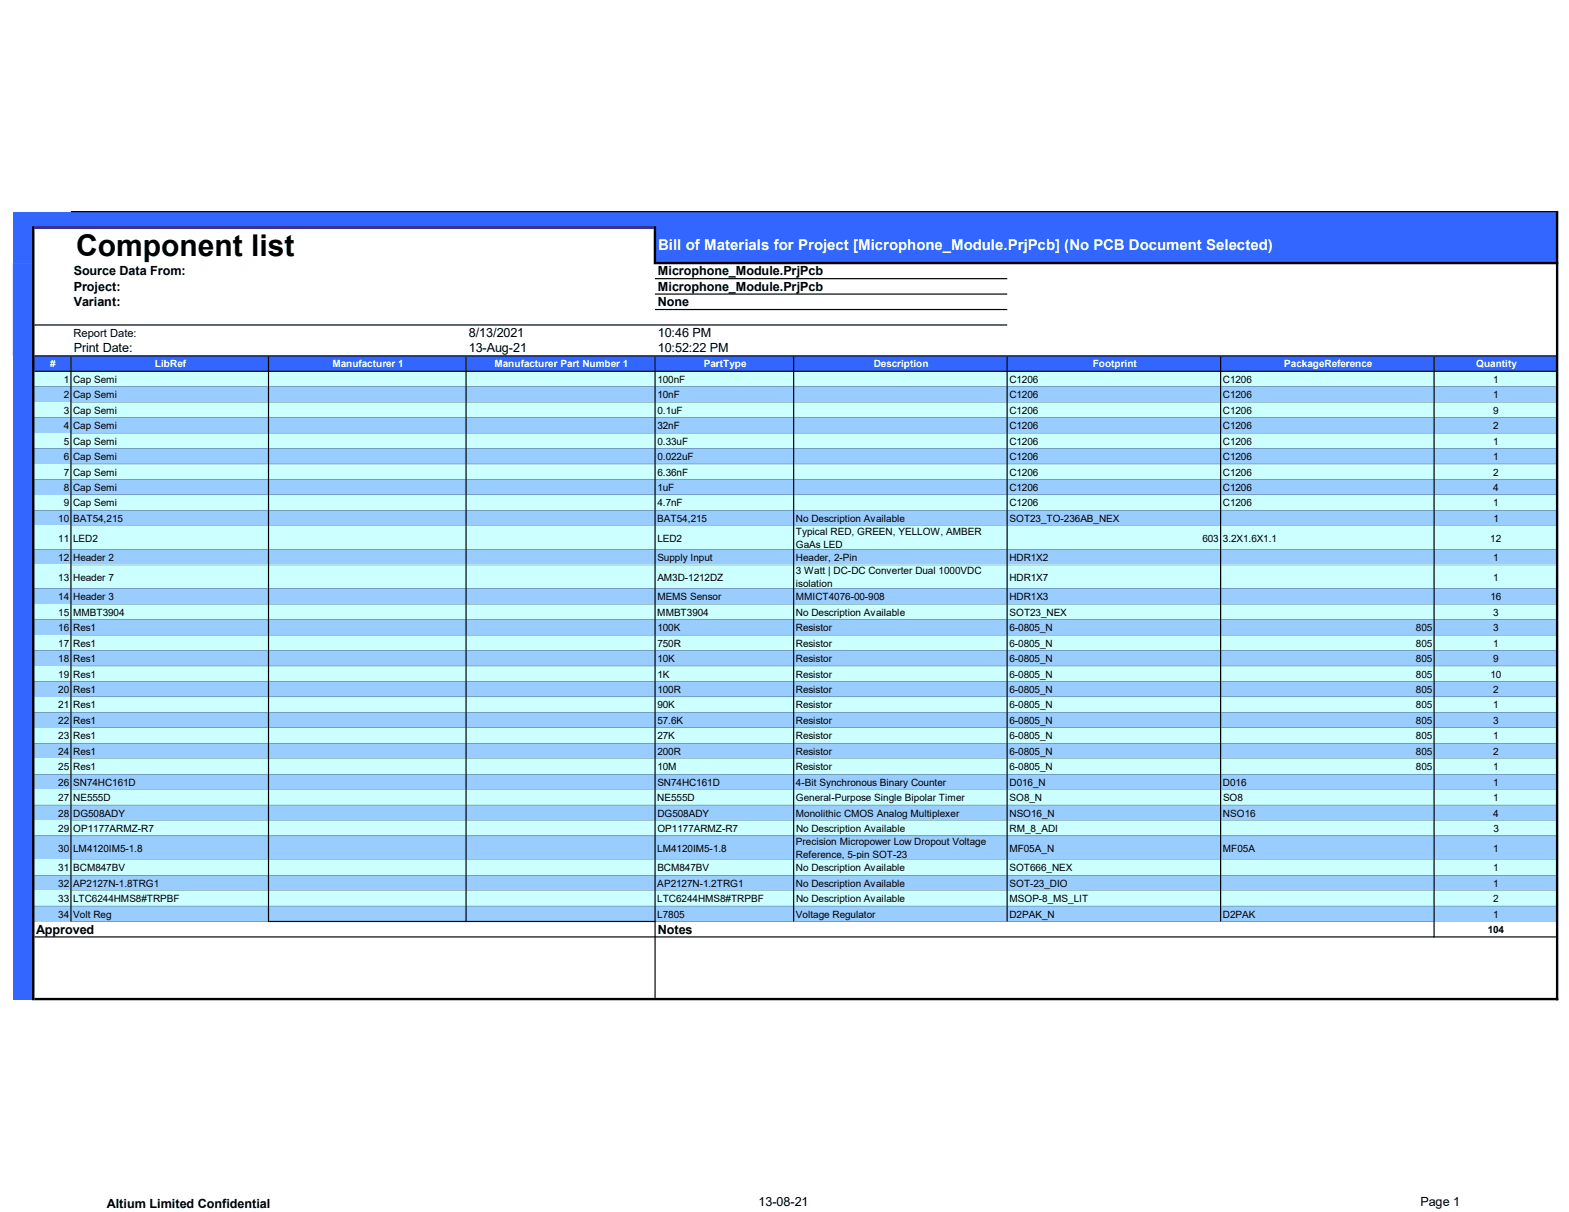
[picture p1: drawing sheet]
<svg xmlns="http://www.w3.org/2000/svg" width="279mm" height="216mm" viewBox="0 0 279 216" stroke-linecap="round" stroke-linejoin="round" font-family="sans-serif">
<defs><g id="words">
<text font-size="5.3" x="13.5" y="45.6">Component list</text>
<text font-size="2.7" fill="#fff" x="117.2" y="44.6">Bill of Materials for Project [Microphone_Module.PrjPcb] (No PCB Document Selected)</text>
<g font-size="2.2">
<text x="13.1" y="49">Source Data From:</text>
<text x="13.1" y="51.8">Project:</text>
<text x="117.1" y="49">Microphone_Module.PrjPcb</text>
<text x="117.1" y="51.8">Microphone_Module.PrjPcb</text>
<text x="13.1" y="54.5">Variant:</text>
<text x="117.1" y="54.5">None</text>
<text x="13.1" y="62.8">Print Date:</text>
<text x="83.5" y="60">8/13/2021</text>
<text x="83.5" y="62.8">13-Aug-21</text>
<text x="117.1" y="60">10:46 PM</text>
<text x="117.1" y="62.8">10:52:22 PM</text>
<text x="6.4" y="166.5">Approved</text>
<text x="117.1" y="166.5">Notes</text>
<text x="19" y="215.2">Altium Limited Confidential</text>
<text x="135.1" y="214.8">13-08-21</text>
<text x="252.9" y="214.8">Page 1</text>
</g>
<text font-size="2" x="13.1" y="60">Report Date:</text>
<g font-size="1.8" fill="#fff">
<text x="8.9" y="65.4">#</text>
<text x="27.6" y="65.4">LibRef</text>
<text x="59.2" y="65.4">Manufacturer 1</text>
<text x="88.1" y="65.4">Manufacturer Part Number 1</text>
<text x="125.3" y="65.4">PartType</text>
<text x="155.6" y="65.4">Description</text>
<text x="194.6" y="65.4">Footprint</text>
<text x="228.7" y="65.4">PackageReference</text>
<text x="262.9" y="65.4">Quantity</text>
</g>
<g font-size="1.8">
<text x="11.3" y="68.2">1 Cap Semi</text>
<text x="11.3" y="71">2 Cap Semi</text>
<text x="117.1" y="68.2">100nF</text>
<text x="117.1" y="71">10nF</text>
<text x="179.7" y="68.2">C1206</text>
<text x="179.7" y="71">C1206</text>
<text x="217.8" y="68.2">C1206</text>
<text x="217.8" y="71">C1206</text>
<text x="265.9" y="68.2">1</text>
<text x="265.9" y="71">1</text>
<text x="11.3" y="73.7">3 Cap Semi</text>
<text x="11.3" y="76.5">4 Cap Semi</text>
<text x="117.1" y="73.7">0.1uF</text>
<text x="117.1" y="76.5">32nF</text>
<text x="179.7" y="73.7">C1206</text>
<text x="179.7" y="76.5">C1206</text>
<text x="217.8" y="73.7">C1206</text>
<text x="217.8" y="76.5">C1206</text>
<text x="265.9" y="73.7">9</text>
<text x="265.9" y="76.5">2</text>
<text x="11.3" y="79.2">5 Cap Semi</text>
<text x="11.3" y="82">6 Cap Semi</text>
<text x="117.1" y="79.2">0.33uF</text>
<text x="117.1" y="82">0.022uF</text>
<text x="179.7" y="79.2">C1206</text>
<text x="179.7" y="82">C1206</text>
<text x="217.8" y="79.2">C1206</text>
<text x="217.8" y="82">C1206</text>
<text x="265.9" y="79.2">1</text>
<text x="265.9" y="82">1</text>
<text x="11.3" y="84.7">7 Cap Semi</text>
<text x="11.3" y="87.5">8 Cap Semi</text>
<text x="117.1" y="84.7">6.36nF</text>
<text x="117.1" y="87.5">1uF</text>
<text x="179.7" y="84.7">C1206</text>
<text x="179.7" y="87.5">C1206</text>
<text x="217.8" y="84.7">C1206</text>
<text x="217.8" y="87.5">C1206</text>
<text x="265.9" y="84.7">2</text>
<text x="265.9" y="87.5">4</text>
<text x="10.4" y="93">10 BAT54,215</text>
<text x="11.3" y="90.2">9 Cap Semi</text>
<text x="117.1" y="93">BAT54,215</text>
<text x="117.1" y="90.2">4.7nF</text>
<text x="141.7" y="93">No Description Available</text>
<text x="141.7" y="95.3">Typical RED, GREEN, YELLOW, AMBER</text>
<text x="179.7" y="90.2">C1206</text>
<text x="179.8" y="93">SOT23_TO-236AB_NEX</text>
<text x="217.8" y="90.2">C1206</text>
<text x="265.9" y="90.2">1</text>
<text x="265.9" y="93">1</text>
<text x="10.4" y="96.5">11 LED2</text>
<text x="10.4" y="99.9">12 Header 2</text>
<text x="117.1" y="96.5">LED2</text>
<text x="117.1" y="99.9">Supply Input</text>
<text x="141.7" y="99.9">Header, 2-Pin</text>
<text x="141.7" y="97.6">GaAs LED</text>
<text x="179.7" y="99.9">HDR1X2</text>
<text x="214.1" y="96.5">603 3.2X1.6X1.1</text>
<text x="265.4" y="96.5">12</text>
<text x="265.9" y="99.9">1</text>
<text x="10.4" y="103.5">13 Header 7</text>
<text x="10.4" y="106.9">14 Header 3</text>
<text x="117.1" y="103.5">AM3D-1212DZ</text>
<text x="117.1" y="106.9">MEMS Sensor</text>
<text x="141.7" y="102.3">3 Watt | DC-DC Converter Dual 1000VDC</text>
<text x="141.7" y="104.6">isolation</text>
<text x="141.7" y="106.9">MMICT4076-00-908</text>
<text x="179.7" y="103.5">HDR1X7</text>
<text x="179.8" y="106.9">HDR1X3</text>
<text x="265.4" y="106.9">16</text>
<text x="265.9" y="103.5">1</text>
<text x="10.4" y="109.7">15 MMBT3904</text>
<text x="10.4" y="112.4">16 Res1</text>
<text x="117.1" y="109.7">MMBT3904</text>
<text x="117.1" y="112.4">100K</text>
<text x="141.7" y="112.4">Resistor</text>
<text x="141.7" y="109.7">No Description Available</text>
<text x="179.7" y="112.4">6-0805_N</text>
<text x="179.8" y="109.7">SOT23_NEX</text>
<text x="252.1" y="112.4">805</text>
<text x="265.9" y="112.4">3</text>
<text x="265.9" y="109.7">3</text>
<text x="10.4" y="115.2">17 Res1</text>
<text x="10.4" y="117.9">18 Res1</text>
<text x="117.1" y="115.2">750R</text>
<text x="117.1" y="117.9">10K</text>
<text x="141.7" y="115.2">Resistor</text>
<text x="141.7" y="117.9">Resistor</text>
<text x="179.7" y="115.2">6-0805_N</text>
<text x="179.7" y="117.9">6-0805_N</text>
<text x="252.1" y="115.2">805</text>
<text x="252.1" y="117.9">805</text>
<text x="265.9" y="115.2">1</text>
<text x="265.9" y="117.9">9</text>
<text x="10.4" y="120.7">19 Res1</text>
<text x="10.4" y="123.4">20 Res1</text>
<text x="117.1" y="120.7">1K</text>
<text x="117.1" y="123.4">100R</text>
<text x="141.7" y="120.7">Resistor</text>
<text x="141.7" y="123.4">Resistor</text>
<text x="179.7" y="120.7">6-0805_N</text>
<text x="179.7" y="123.4">6-0805_N</text>
<text x="252.1" y="120.7">805</text>
<text x="252.1" y="123.4">805</text>
<text x="265.4" y="120.7">10</text>
<text x="265.9" y="123.4">2</text>
<text x="10.4" y="126.2">21 Res1</text>
<text x="10.4" y="128.9">22 Res1</text>
<text x="10.4" y="131.7">23 Res1</text>
<text x="117.1" y="126.2">90K</text>
<text x="117.1" y="128.9">57.6K</text>
<text x="117.1" y="131.7">27K</text>
<text x="141.7" y="128.9">Resistor</text>
<text x="141.7" y="126.2">Resistor</text>
<text x="141.7" y="131.7">Resistor</text>
<text x="179.7" y="126.2">6-0805_N</text>
<text x="179.7" y="131.7">6-0805_N</text>
<text x="179.7" y="128.9">6-0805_N</text>
<text x="252.1" y="126.2">805</text>
<text x="252.1" y="131.7">805</text>
<text x="252.1" y="128.9">805</text>
<text x="265.9" y="126.2">1</text>
<text x="265.9" y="131.7">1</text>
<text x="265.9" y="128.9">3</text>
<text x="10.4" y="134.5">24 Res1</text>
<text x="10.4" y="137.2">25 Res1</text>
<text x="117.1" y="134.5">200R</text>
<text x="117.1" y="137.2">10M</text>
<text x="141.7" y="134.5">Resistor</text>
<text x="141.7" y="137.2">Resistor</text>
<text x="179.7" y="134.5">6-0805_N</text>
<text x="179.7" y="137.2">6-0805_N</text>
<text x="252.1" y="134.5">805</text>
<text x="252.1" y="137.2">805</text>
<text x="265.9" y="134.5">2</text>
<text x="265.9" y="137.2">1</text>
<text x="10.4" y="140">26 SN74HC161D</text>
<text x="10.4" y="142.7">27 NE555D</text>
<text x="117.1" y="142.7">NE555D</text>
<text x="117.1" y="140">SN74HC161D</text>
<text x="141.7" y="140">4-Bit Synchronous Binary Counter</text>
<text x="141.7" y="142.7">General-Purpose Single Bipolar Timer</text>
<text x="179.8" y="140">D016_N</text>
<text x="179.8" y="142.7">SO8_N</text>
<text x="217.8" y="140">D016</text>
<text x="217.8" y="142.7">SO8</text>
<text x="265.9" y="140">1</text>
<text x="265.9" y="142.7">1</text>
<text x="10.4" y="145.5">28 DG508ADY</text>
<text x="10.4" y="148.2">29 OP1177ARMZ-R7</text>
<text x="117.1" y="145.5">DG508ADY</text>
<text x="117.1" y="148.2">OP1177ARMZ-R7</text>
<text x="141.7" y="145.5">Monolithic CMOS Analog Multiplexer</text>
<text x="141.7" y="148.2">No Description Available</text>
<text x="179.8" y="145.5">NSO16_N</text>
<text x="179.8" y="148.2">RM_8_ADI</text>
<text x="217.8" y="145.5">NSO16</text>
<text x="265.9" y="145.5">4</text>
<text x="265.9" y="148.2">3</text>
<text x="10.4" y="151.7">30 LM4120IM5-1.8</text>
<text x="10.4" y="155.2">31 BCM847BV</text>
<text x="117" y="151.7">LM4120IM5-1.8</text>
<text x="117.1" y="155.2">BCM847BV</text>
<text x="141.7" y="150.6">Precision Micropower Low Dropout Voltage</text>
<text x="141.7" y="152.9">Reference, 5-pin SOT-23</text>
<text x="141.7" y="155.2">No Description Available</text>
<text x="179.7" y="151.7">MF05A_N</text>
<text x="179.8" y="155.2">SOT666_NEX</text>
<text x="217.8" y="151.7">MF05A</text>
<text x="265.9" y="151.7">1</text>
<text x="265.9" y="155.2">1</text>
<text x="10.4" y="157.9">32 AP2127N-1.8TRG1</text>
<text x="10.4" y="160.7">33 LTC6244HMS8#TRPBF</text>
<text x="117" y="160.7">LTC6244HMS8#TRPBF</text>
<text x="117.1" y="157.9">AP2127N-1.2TRG1</text>
<text x="141.7" y="157.9">No Description Available</text>
<text x="141.8" y="160.7">No Description Available</text>
<text x="179.8" y="157.9">SOT-23_DIO</text>
<text x="179.8" y="160.7">MSOP-8_MS_LIT</text>
<text x="265.9" y="160.7">2</text>
<text x="265.9" y="157.9">1</text>
<text x="10.4" y="163.4">34 Volt Reg</text>
<text x="117.1" y="163.4">L7805</text>
<text x="141.7" y="163.4">Voltage Regulator</text>
<text x="179.8" y="163.4">D2PAK_N</text>
<text x="217.8" y="163.4">D2PAK</text>
<text x="264.9" y="166.2">104</text>
<text x="265.9" y="163.4">1</text>
</g>
</g></defs>
<g fill="#36f">
<path d="M2.3 37.8h275v2.8h-275z"/>
<path d="M2.3 40.5h3.7v6.4h-3.7z"/>
</g>
<path d="M5.9 40.5h110.8v6.4h-110.8z" fill="#fff"/>
<path d="M116.6 40.5h160.7v6.4h-160.7zM2.3 46.9h3.7v16.5h-3.7z" fill-rule="evenodd" fill="#36f"/>
<path d="M5.9 46.9h271.4v16.5h-271.4z" fill="#fff"/>
<g fill="#36f">
<path d="M2.3 63.4h275v2.8h-275z"/>
<path d="M2.3 66.1h3.7v2.8h-3.7z"/>
</g>
<path d="M5.9 66.1h271.4v2.8h-271.4z" fill="#cff"/>
<path d="M2.3 68.9h3.7v2.8h-3.7z" fill="#36f"/>
<path d="M5.9 68.9h271.4v2.8h-271.4z" fill="#9cf"/>
<path d="M2.3 71.6h3.7v2.8h-3.7z" fill="#36f"/>
<path d="M5.9 71.6h271.4v2.8h-271.4z" fill="#cff"/>
<path d="M2.3 74.4h3.7v2.8h-3.7z" fill="#36f"/>
<path d="M5.9 74.4h271.4v2.8h-271.4z" fill="#9cf"/>
<path d="M2.3 77.1h3.7v2.8h-3.7z" fill="#36f"/>
<path d="M5.9 77.1h271.4v2.8h-271.4z" fill="#cff"/>
<path d="M2.3 79.9h3.7v2.8h-3.7z" fill="#36f"/>
<path d="M5.9 79.9h271.4v2.8h-271.4z" fill="#9cf"/>
<path d="M2.3 82.6h3.7v2.8h-3.7z" fill="#36f"/>
<path d="M5.9 82.6h271.4v2.8h-271.4z" fill="#cff"/>
<path d="M2.3 85.4h3.7v2.8h-3.7z" fill="#36f"/>
<path d="M5.9 85.4h271.4v2.8h-271.4z" fill="#9cf"/>
<path d="M2.3 88.1h3.7v2.8h-3.7z" fill="#36f"/>
<path d="M5.9 88.1h271.4v2.8h-271.4z" fill="#cff"/>
<path d="M2.3 90.9h3.7v2.8h-3.7z" fill="#36f"/>
<path d="M5.9 90.9h271.4v2.8h-271.4z" fill="#9cf"/>
<path d="M2.3 93.6h3.7v4.3h-3.7z" fill="#36f"/>
<path d="M5.9 93.6h271.4v4.3h-271.4z" fill="#cff"/>
<path d="M2.3 97.9h3.7v2.8h-3.7z" fill="#36f"/>
<path d="M5.9 97.9h271.4v2.8h-271.4z" fill="#9cf"/>
<path d="M2.3 100.6h3.7v4.3h-3.7z" fill="#36f"/>
<path d="M5.9 100.6h271.4v4.3h-271.4z" fill="#cff"/>
<path d="M2.3 104.9h3.7v2.8h-3.7z" fill="#36f"/>
<path d="M5.9 104.9h271.4v2.8h-271.4z" fill="#9cf"/>
<path d="M2.3 107.6h3.7v2.8h-3.7z" fill="#36f"/>
<path d="M5.9 107.6h271.4v2.8h-271.4z" fill="#cff"/>
<path d="M2.3 110.4h3.7v2.8h-3.7z" fill="#36f"/>
<path d="M5.9 110.4h271.4v2.8h-271.4z" fill="#9cf"/>
<path d="M2.3 113.1h3.7v2.8h-3.7z" fill="#36f"/>
<path d="M5.9 113.1h271.4v2.8h-271.4z" fill="#cff"/>
<path d="M2.3 115.9h3.7v2.8h-3.7z" fill="#36f"/>
<path d="M5.9 115.9h271.4v2.8h-271.4z" fill="#9cf"/>
<path d="M2.3 118.6h3.7v2.8h-3.7z" fill="#36f"/>
<path d="M5.9 118.6h271.4v2.8h-271.4z" fill="#cff"/>
<path d="M2.3 121.4h3.7v2.8h-3.7z" fill="#36f"/>
<path d="M5.9 121.4h271.4v2.8h-271.4z" fill="#9cf"/>
<path d="M2.3 124.1h3.7v2.8h-3.7z" fill="#36f"/>
<path d="M5.9 124.1h271.4v2.8h-271.4z" fill="#cff"/>
<path d="M2.3 126.9h3.7v2.8h-3.7z" fill="#36f"/>
<path d="M5.9 126.9h271.4v2.8h-271.4z" fill="#9cf"/>
<path d="M2.3 129.6h3.7v2.8h-3.7z" fill="#36f"/>
<path d="M5.9 129.6h271.4v2.8h-271.4z" fill="#cff"/>
<path d="M2.3 132.4h3.7v2.8h-3.7z" fill="#36f"/>
<path d="M5.9 132.4h271.4v2.8h-271.4z" fill="#9cf"/>
<path d="M2.3 135.1h3.7v2.8h-3.7z" fill="#36f"/>
<path d="M5.9 135.1h271.4v2.8h-271.4z" fill="#cff"/>
<path d="M2.3 137.9h3.7v2.8h-3.7z" fill="#36f"/>
<path d="M5.9 137.9h271.4v2.8h-271.4z" fill="#9cf"/>
<path d="M2.3 140.6h3.7v2.8h-3.7z" fill="#36f"/>
<path d="M5.9 140.6h271.4v2.8h-271.4z" fill="#cff"/>
<path d="M2.3 143.4h3.7v2.8h-3.7z" fill="#36f"/>
<path d="M5.9 143.4h271.4v2.8h-271.4z" fill="#9cf"/>
<path d="M2.3 146.1h3.7v2.8h-3.7z" fill="#36f"/>
<path d="M5.9 146.1h271.4v2.8h-271.4z" fill="#cff"/>
<path d="M2.3 148.9h3.7v4.3h-3.7z" fill="#36f"/>
<path d="M5.9 148.9h271.4v4.3h-271.4z" fill="#9cf"/>
<path d="M2.3 153.1h3.7v2.8h-3.7z" fill="#36f"/>
<path d="M5.9 153.1h271.4v2.8h-271.4z" fill="#cff"/>
<path d="M2.3 155.9h3.7v2.8h-3.7z" fill="#36f"/>
<path d="M5.9 155.9h271.4v2.8h-271.4z" fill="#9cf"/>
<path d="M2.3 158.6h3.7v2.8h-3.7z" fill="#36f"/>
<path d="M5.9 158.6h271.4v2.8h-271.4z" fill="#cff"/>
<path d="M2.3 161.4h3.7v2.8h-3.7z" fill="#36f"/>
<path d="M5.9 161.4h271.4v2.8h-271.4z" fill="#9cf"/>
<path d="M2.3 164.1h3.7v2.8h-3.7z" fill="#36f"/>
<path d="M255.4 164.1h21.9v2.8h-21.9z" fill="#fff"/>
<path d="M2.3 166.9h3.7v11.1h-3.7z" fill="#36f"/>
<g fill="#000">
<path d="M116.4 40.3h.4v6.8h-.4zM6.1 68.9h6.4zM12.7 68.9h35zM47.9 68.9h35zM83.1 68.9h33.4zM116.8 68.9h24.4zM141.4 68.9h37.8zM179.5 68.9h37.8zM217.5 68.9h37.8zM12.7 71.6l35 .1zM47.9 71.6l35 .1zM83.1 71.6l33.4 .1zM116.8 71.6l24.4 .1zM141.4 71.6l37.8 .1zM179.5 71.6l37.8 .1zM217.5 71.6l37.8 .1zM6.1 74.4h6.4zM12.7 74.4h35zM47.9 74.4h35zM83.1 74.4h33.4zM116.8 74.4h24.4zM141.4 74.4h37.8zM179.5 74.4h37.8zM217.5 74.4h37.8zM12.7 77.1l35 .1zM47.9 77.1l35 .1zM83.1 77.1l33.4 .1zM116.8 77.1l24.4 .1zM141.4 77.1l37.8 .1zM179.5 77.1l37.8 .1zM217.5 77.1l37.8 .1zM6.1 79.9h6.4zM12.7 79.9h35zM47.9 79.9h35zM83.1 79.9h33.4zM116.8 79.9h24.4zM141.4 79.9h37.8zM179.5 79.9h37.8zM217.5 79.9h37.8zM12.7 82.6l35 .1zM47.9 82.6l35 .1zM83.1 82.6l33.4 .1zM116.8 82.6l24.4 .1zM141.4 82.6l37.8 .1zM179.5 82.6l37.8 .1zM217.5 82.6l37.8 .1zM6.1 85.4h6.4zM12.7 85.4h35zM47.9 85.4h35zM83.1 85.4h33.4zM116.8 85.4h24.4zM141.4 85.4h37.8zM179.5 85.4h37.8zM217.5 85.4h37.8zM12.7 88.1l35 .1zM47.9 88.1l35 .1zM83.1 88.1l33.4 .1zM116.8 88.1l24.4 .1zM141.4 88.1l37.8 .1zM179.5 88.1l37.8 .1zM217.5 88.1l37.8 .1zM6.1 90.9h6.4zM12.7 90.9h35zM47.9 90.9h35zM83.1 90.9h33.4zM116.8 90.9h24.4zM141.4 90.9h37.8zM179.5 90.9h37.8zM217.5 90.9h37.8zM12.7 93.6l35 .1zM47.9 93.6l35 .1zM83.1 93.6l33.4 .1zM116.8 93.6l24.4 .1zM141.4 93.6l37.8 .1zM179.5 93.6l37.8 .1zM217.5 93.6l37.8 .1zM6.1 97.9h6.4zM12.7 97.9h35zM47.9 97.9h35zM83.1 97.9h33.4zM116.8 97.9h24.4zM141.4 97.9h37.8zM179.5 97.9h37.8zM217.5 97.9h37.8zM12.7 100.6l35 .1zM47.9 100.6l35 .1zM83.1 100.6l33.4 .1zM116.8 100.6l24.4 .1zM141.4 100.6l37.8 .1zM179.5 100.6l37.8 .1zM217.5 100.6l37.8 .1zM6.1 104.9h6.4zM12.7 104.9h35zM47.9 104.9h35zM83.1 104.9h33.4zM116.8 104.9h24.4zM141.4 104.9h37.8zM179.5 104.9h37.8zM217.5 104.9h37.8zM12.7 107.6l35 .1zM47.9 107.6l35 .1zM83.1 107.6l33.4 .1zM116.8 107.6l24.4 .1zM141.4 107.6l37.8 .1zM179.5 107.6l37.8 .1zM217.5 107.6l37.8 .1zM6.1 110.4h6.4zM12.7 110.4h35zM47.9 110.4h35zM83.1 110.4h33.4zM116.8 110.4h24.4zM141.4 110.4h37.8zM179.5 110.4h37.8zM217.5 110.4h37.8zM12.7 113.1l35 .1zM47.9 113.1l35 .1zM83.1 113.1l33.4 .1zM116.8 113.1l24.4 .1zM141.4 113.1l37.8 .1zM179.5 113.1l37.8 .1zM217.5 113.1l37.8 .1zM6.1 115.9h6.4zM12.7 115.9h35zM47.9 115.9h35zM83.1 115.9h33.4zM116.8 115.9h24.4zM141.4 115.9h37.8zM179.5 115.9h37.8zM217.5 115.9h37.8zM12.7 118.6l35 .1zM47.9 118.6l35 .1zM83.1 118.6l33.4 .1zM116.8 118.6l24.4 .1zM141.4 118.6l37.8 .1zM179.5 118.6l37.8 .1zM217.5 118.6l37.8 .1zM6.1 121.4h6.4zM12.7 121.4h35zM47.9 121.4h35zM83.1 121.4h33.4zM116.8 121.4h24.4zM141.4 121.4h37.8zM179.5 121.4h37.8zM217.5 121.4h37.8zM12.7 124.1l35 .1zM47.9 124.1l35 .1zM83.1 124.1l33.4 .1zM116.8 124.1l24.4 .1zM141.4 124.1l37.8 .1zM179.5 124.1l37.8 .1zM217.5 124.1l37.8 .1zM6.1 126.9h6.4zM12.7 126.9h35zM47.9 126.9h35zM83.1 126.9h33.4zM116.8 126.9h24.4zM141.4 126.9h37.8zM179.5 126.9h37.8zM217.5 126.9h37.8zM12.7 129.6l35 .1zM47.9 129.6l35 .1zM83.1 129.6l33.4 .1zM116.8 129.6l24.4 .1zM141.4 129.6l37.8 .1zM179.5 129.6l37.8 .1zM217.5 129.6l37.8 .1zM6.1 132.4h6.4zM12.7 132.4h35zM47.9 132.4h35zM83.1 132.4h33.4zM116.8 132.4h24.4zM141.4 132.4h37.8zM179.5 132.4h37.8zM217.5 132.4h37.8zM12.7 135.1l35 .1zM47.9 135.1l35 .1zM83.1 135.1l33.4 .1zM116.8 135.1l24.4 .1zM141.4 135.1l37.8 .1zM179.5 135.1l37.8 .1zM217.5 135.1l37.8 .1zM6.1 137.9h6.4zM12.7 137.9h35zM47.9 137.9h35zM83.1 137.9h33.4zM116.8 137.9h24.4zM141.4 137.9h37.8zM179.5 137.9h37.8zM217.5 137.9h37.8zM12.7 140.6l35 .1zM47.9 140.6l35 .1zM83.1 140.6l33.4 .1zM116.8 140.6l24.4 .1zM141.4 140.6l37.8 .1zM179.5 140.6l37.8 .1zM217.5 140.6l37.8 .1zM6.1 143.4h6.4zM12.7 143.4h35zM47.9 143.4h35zM83.1 143.4h33.4zM116.8 143.4h24.4zM141.4 143.4h37.8zM179.5 143.4h37.8zM217.5 143.4h37.8zM12.7 146.1l35 .1zM47.9 146.1l35 .1zM83.1 146.1l33.4 .1zM116.8 146.1l24.4 .1zM141.4 146.1l37.8 .1zM179.5 146.1l37.8 .1zM217.5 146.1l37.8 .1zM6.1 148.9h6.4zM12.7 148.9h35zM47.9 148.9h35zM83.1 148.9h33.4zM116.8 148.9h24.4zM141.4 148.9h37.8zM179.5 148.9h37.8zM217.5 148.9h37.8zM12.7 153.1l35 .1zM47.9 153.1l35 .1zM83.1 153.1l33.4 .1zM116.8 153.1l24.4 .1zM141.4 153.1l37.8 .1zM179.5 153.1l37.8 .1zM217.5 153.1l37.8 .1zM6.1 155.9h6.4zM12.7 155.9h35zM47.9 155.9h35zM83.1 155.9h33.4zM116.8 155.9h24.4zM141.4 155.9h37.8zM179.5 155.9h37.8zM217.5 155.9h37.8zM12.7 158.6l35 .1zM47.9 158.6l35 .1zM83.1 158.6l33.4 .1zM116.8 158.6l24.4 .1zM141.4 158.6l37.8 .1zM179.5 158.6l37.8 .1zM217.5 158.6l37.8 .1zM6.1 161.4h6.4zM12.7 161.4h35zM47.9 161.4h35zM83.1 161.4h33.4zM116.8 161.4h24.4zM141.4 161.4h37.8zM179.5 161.4h37.8zM217.5 161.4h37.8zM12.7 164.1l35 .1zM47.9 164h68.9v.3h-68.9z" fill-rule="evenodd"/>
<path d="M116.8 46.7h160.7v.4h-160.7zM116.6 49.5h62.8v.2h-62.8zM116.6 52.3h62.8v.2h-62.8zM116.6 55h62.8v.2h-62.8zM6.1 57.8h173.3v.2h-173.3zM6.1 63.3h271v.2h-271zM6.1 66h271v.3h-271zM255.5 68.9h21.6zM255.5 71.6l21.6 .1zM255.5 74.4h21.6zM255.5 77.1l21.6 .1zM255.5 79.9h21.6zM255.5 82.6l21.6 .1zM255.5 85.4h21.6zM255.5 88.1l21.6 .1zM255.5 90.9h21.6zM255.5 93.6l21.6 .1zM255.5 97.9h21.6zM255.5 100.6l21.6 .1zM255.5 104.9h21.6zM255.5 107.6l21.6 .1zM255.5 110.4h21.6zM255.5 113.1l21.6 .1zM255.5 115.9h21.6zM255.5 118.6l21.6 .1zM255.5 121.4h21.6zM255.5 124.1l21.6 .1zM255.5 126.9h21.6zM255.5 129.6l21.6 .1zM255.5 132.4h21.6zM255.5 135.1l21.6 .1zM255.5 137.9h21.6zM255.5 140.6l21.6 .1zM255.5 143.4h21.6zM255.5 146.1l21.6 .1zM255.5 148.9h21.6zM255.5 153.1l21.6 .1zM255.5 155.9h21.6zM255.5 158.6l21.6 .1zM255.5 161.4h21.6zM255.5 164.1l21.6 .1zM6.1 166.8h271v.2h-271zM6.1 177.8h271.4v.4h-271.4z" fill-rule="evenodd"/>
<path d="M116.5 63.5h.3v114.3h-.3zM12.5 63.5h.2v100.7h-.2zM47.7 63.5h.2v100.8h-.2zM82.9 63.5h.2v100.8h-.2zM141.2 63.5h.2v100.7h-.2zM179.2 63.5h.3v100.7h-.3zM217.3 63.5h.2v100.7h-.2zM255.3 63.5h.2v103.5h-.2zM12.6 37.6h264.5v.2h-264.5z" fill-rule="evenodd"/>
<path d="M116.8 164.1l24.4 .1zM141.4 164.1l37.8 .1zM179.5 164.1l37.8 .1zM217.5 164.1l37.8 .1zM277.1 37.6h.4v140.6h-.4zM5.7 40.3h.4v137.9h-.4z" fill-rule="evenodd"/>
</g>
<path d="M6.1 40.5h110.3" fill="none" stroke="#339" stroke-width=".42"/>
<use href="#words"/>
</svg>
